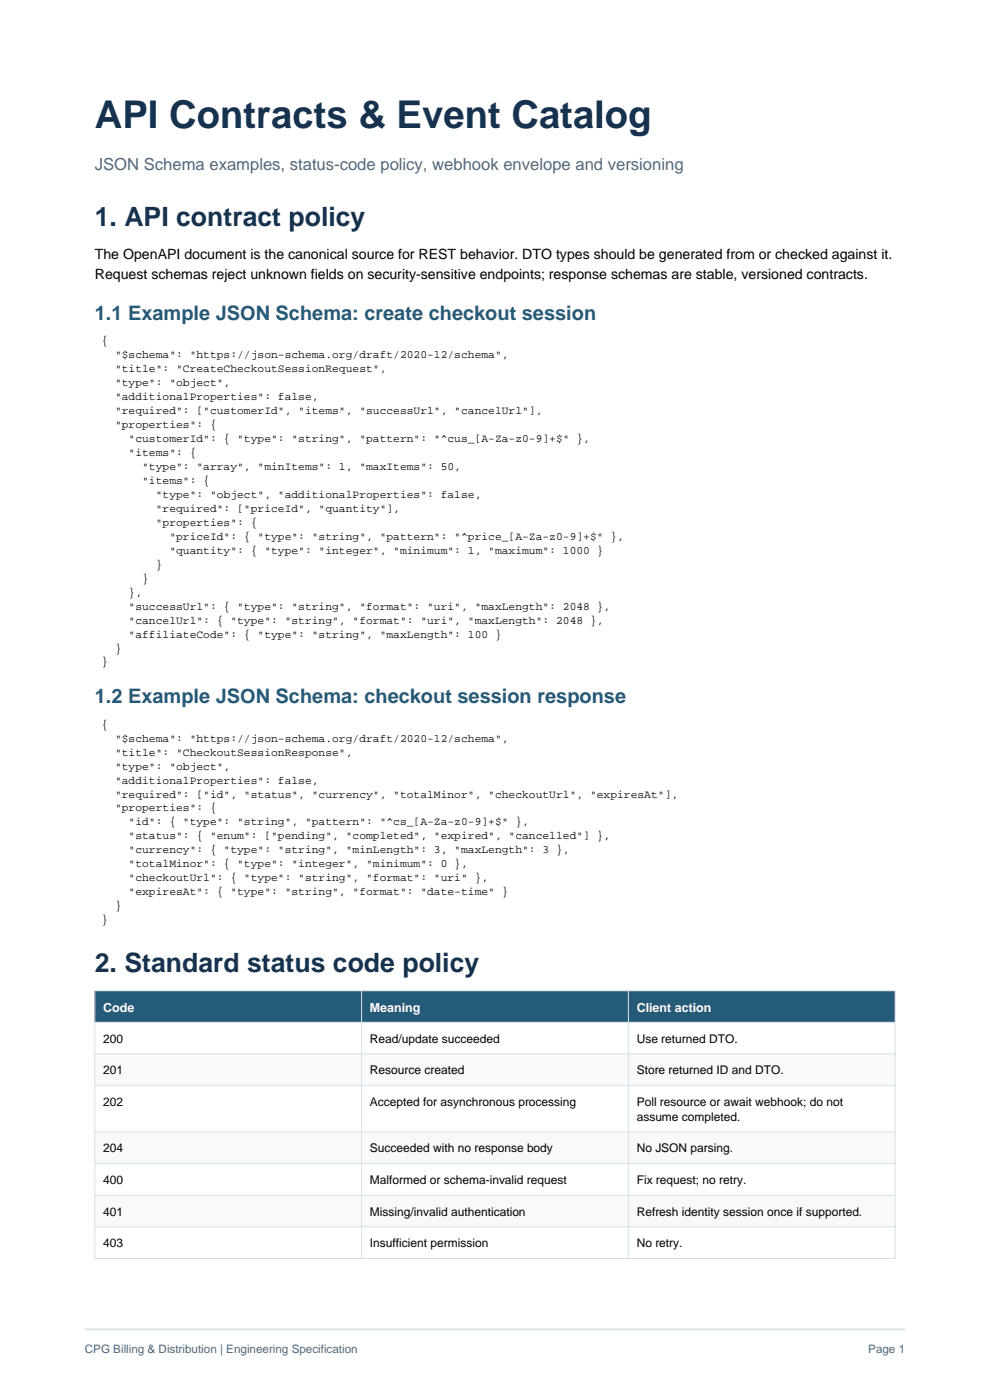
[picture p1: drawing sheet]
<svg xmlns="http://www.w3.org/2000/svg" width="210mm" height="297mm" viewBox="0 0 210 297" stroke-linecap="round" stroke-linejoin="round" font-family="sans-serif">
<defs><g id="words">
<text font-size="8.1" fill="#16324f" x="20.1" y="27.2">API Contracts &amp; Event Catalog</text>
<g font-size="5.6" fill="#16324f">
<text x="20.1" y="48">1. API contract policy</text>
<text x="20.1" y="206.3">2. Standard status code policy</text>
</g>
<g font-size="4.2" fill="#245b78">
<text x="20.1" y="67.8">1.1 Example JSON Schema: create checkout session</text>
<text x="20.1" y="149.2">1.2 Example JSON Schema: checkout session response</text>
</g>
<text font-size="3.5" fill="#526579" x="20.1" y="36">JSON Schema examples, status-code policy, webhook envelope and versioning</text>
<g font-size="3">
<text x="20.1" y="54.9">The OpenAPI document is the canonical source for REST behavior. DTO types should be generated from or checked against it.</text>
<text x="20.1" y="59.2">Request schemas reject unknown fields on security-sensitive endpoints; response schemas are stable, versioned contracts.</text>
</g>
<g font-size="2.6" fill="#fff">
<text x="21.9" y="214.6">Code</text>
<text x="78.5" y="214.6">Meaning</text>
<text x="135.1" y="214.6">Client action</text>
</g>
<g font-size="2.5">
<text x="21.9" y="221.2">200</text>
<text x="78.5" y="221.2">Read/update succeeded</text>
<text x="135.1" y="221.2">Use returned DTO.</text>
<text x="21.9" y="227.9">201</text>
<text x="78.5" y="227.9">Resource created</text>
<text x="135.1" y="227.9">Store returned ID and DTO.</text>
<text x="21.9" y="234.6">202</text>
<text x="78.5" y="234.6">Accepted for asynchronous processing</text>
<text x="135.1" y="234.6">Poll resource or await webhook; do not</text>
<text x="135.1" y="237.8">assume completed.</text>
<text x="21.9" y="244.5">204</text>
<text x="78.5" y="244.5">Succeeded with no response body</text>
<text x="135.1" y="244.5">No JSON parsing.</text>
<text x="21.9" y="251.2">400</text>
<text x="78.5" y="251.2">Malformed or schema-invalid request</text>
<text x="135.1" y="251.2">Fix request; no retry.</text>
<text x="21.9" y="257.9">401</text>
<text x="78.5" y="257.9">Missing/invalid authentication</text>
<text x="135.1" y="257.9">Refresh identity session once if supported.</text>
<text x="21.9" y="264.6">403</text>
<text x="78.5" y="264.6">Insufficient permission</text>
<text x="135.1" y="264.6">No retry.</text>
</g>
<g font-size="2.5" fill="#526579">
<text x="18" y="287">CPG Billing &amp; Distribution | Engineering Specification</text>
<text x="184.2" y="287">Page 1</text>
</g>
<g font-size="2.4">
<text x="21.5" y="73">{</text>
<text x="24.4" y="76">&quot;$schema&quot;: &quot;https://json-schema.org/draft/2020-12/schema&quot;,</text>
<text x="24.4" y="78.9">&quot;title&quot;: &quot;CreateCheckoutSessionRequest&quot;,</text>
<text x="24.4" y="81.9">&quot;type&quot;: &quot;object&quot;,</text>
<text x="24.4" y="84.9">&quot;additionalProperties&quot;: false,</text>
<text x="24.4" y="87.8">&quot;required&quot;: [&quot;customerId&quot;, &quot;items&quot;, &quot;successUrl&quot;, &quot;cancelUrl&quot;],</text>
<text x="24.4" y="90.8">&quot;properties&quot;: {</text>
<text x="27.3" y="93.8">&quot;customerId&quot;: { &quot;type&quot;: &quot;string&quot;, &quot;pattern&quot;: &quot;^cus_[A-Za-z0-9]+$&quot; },</text>
<text x="27.3" y="96.7">&quot;items&quot;: {</text>
<text x="30.2" y="99.7">&quot;type&quot;: &quot;array&quot;, &quot;minItems&quot;: 1, &quot;maxItems&quot;: 50,</text>
<text x="30.2" y="102.7">&quot;items&quot;: {</text>
<text x="33" y="105.6">&quot;type&quot;: &quot;object&quot;, &quot;additionalProperties&quot;: false,</text>
<text x="33" y="108.6">&quot;required&quot;: [&quot;priceId&quot;, &quot;quantity&quot;],</text>
<text x="33" y="111.5">&quot;properties&quot;: {</text>
<text x="35.9" y="114.5">&quot;priceId&quot;: { &quot;type&quot;: &quot;string&quot;, &quot;pattern&quot;: &quot;^price_[A-Za-z0-9]+$&quot; },</text>
<text x="35.9" y="117.5">&quot;quantity&quot;: { &quot;type&quot;: &quot;integer&quot;, &quot;minimum&quot;: 1, &quot;maximum&quot;: 1000 }</text>
<text x="30.2" y="123.4">}</text>
<text x="33" y="120.4">}</text>
<text x="27.3" y="126.4">},</text>
<text x="27.3" y="129.3">&quot;successUrl&quot;: { &quot;type&quot;: &quot;string&quot;, &quot;format&quot;: &quot;uri&quot;, &quot;maxLength&quot;: 2048 },</text>
<text x="27.3" y="132.3">&quot;cancelUrl&quot;: { &quot;type&quot;: &quot;string&quot;, &quot;format&quot;: &quot;uri&quot;, &quot;maxLength&quot;: 2048 },</text>
<text x="27.3" y="135.3">&quot;affiliateCode&quot;: { &quot;type&quot;: &quot;string&quot;, &quot;maxLength&quot;: 100 }</text>
<text x="21.5" y="141.2">}</text>
<text x="24.4" y="138.2">}</text>
<text x="21.5" y="154.4">{</text>
<text x="24.4" y="157.3">&quot;$schema&quot;: &quot;https://json-schema.org/draft/2020-12/schema&quot;,</text>
<text x="24.4" y="160.3">&quot;title&quot;: &quot;CheckoutSessionResponse&quot;,</text>
<text x="24.4" y="163.3">&quot;type&quot;: &quot;object&quot;,</text>
<text x="24.4" y="166.2">&quot;additionalProperties&quot;: false,</text>
<text x="24.4" y="169.2">&quot;required&quot;: [&quot;id&quot;, &quot;status&quot;, &quot;currency&quot;, &quot;totalMinor&quot;, &quot;checkoutUrl&quot;, &quot;expiresAt&quot;],</text>
<text x="24.4" y="172.2">&quot;properties&quot;: {</text>
<text x="27.3" y="175.1">&quot;id&quot;: { &quot;type&quot;: &quot;string&quot;, &quot;pattern&quot;: &quot;^cs_[A-Za-z0-9]+$&quot; },</text>
<text x="27.3" y="178.1">&quot;status&quot;: { &quot;enum&quot;: [&quot;pending&quot;, &quot;completed&quot;, &quot;expired&quot;, &quot;cancelled&quot;] },</text>
<text x="27.3" y="181">&quot;currency&quot;: { &quot;type&quot;: &quot;string&quot;, &quot;minLength&quot;: 3, &quot;maxLength&quot;: 3 },</text>
<text x="27.3" y="184">&quot;totalMinor&quot;: { &quot;type&quot;: &quot;integer&quot;, &quot;minimum&quot;: 0 },</text>
<text x="27.3" y="187">&quot;checkoutUrl&quot;: { &quot;type&quot;: &quot;string&quot;, &quot;format&quot;: &quot;uri&quot; },</text>
<text x="27.3" y="189.9">&quot;expiresAt&quot;: { &quot;type&quot;: &quot;string&quot;, &quot;format&quot;: &quot;date-time&quot; }</text>
<text x="21.5" y="195.9">}</text>
<text x="24.4" y="192.9">}</text>
</g>
</g></defs>
<path d="M18 282h174" fill="none" stroke="#d6e0e7" stroke-width=".35"/>
<path d="M20.1 210.2h169.8v6.7h-169.8z" fill-rule="evenodd" fill="#245b78"/>
<path d="M20.1 216.9h169.8v6.7h-169.8z" fill-rule="evenodd" fill="#fff"/>
<path d="M20.1 223.6h169.8v6.7h-169.8z" fill-rule="evenodd" fill="#f7f9fa"/>
<path d="M20.1 230.3h169.8v9.9h-169.8z" fill-rule="evenodd" fill="#fff"/>
<path d="M20.1 240.2h169.8v6.7h-169.8z" fill-rule="evenodd" fill="#f7f9fa"/>
<path d="M20.1 246.9h169.8v6.7h-169.8z" fill-rule="evenodd" fill="#fff"/>
<path d="M20.1 253.6h169.8v6.7h-169.8z" fill-rule="evenodd" fill="#f7f9fa"/>
<path d="M20.1 260.3h169.8v6.7h-169.8z" fill-rule="evenodd" fill="#fff"/>
<path d="M20.1 210.2h169.8v56.8h-169.8zM20.1 216.9h169.8M76.7 210.2v56.8M133.3 210.2v56.8M20.1 223.6h169.8M20.1 230.3h169.8M20.1 240.2h169.8M20.1 246.9h169.8M20.1 253.6h169.8M20.1 260.3h169.8" fill="none" stroke="#d6e0e7" stroke-width=".21"/>
<use href="#words"/>
</svg>
